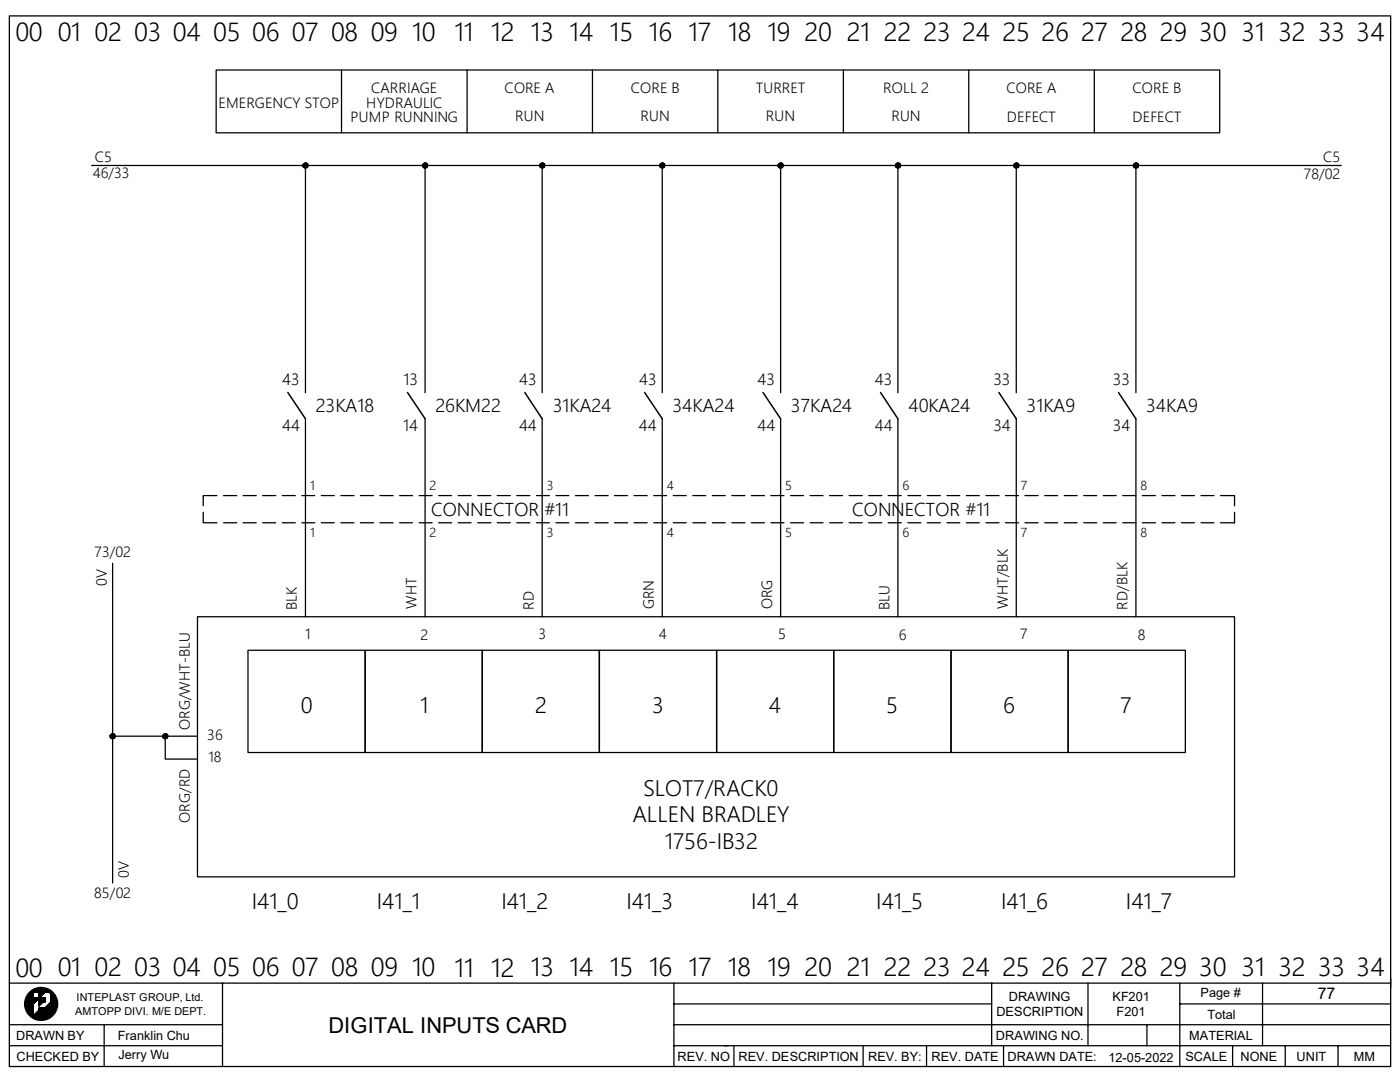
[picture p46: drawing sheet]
<svg xmlns="http://www.w3.org/2000/svg" width="279mm" height="216mm" viewBox="0 0 279 216" stroke-linecap="round" stroke-linejoin="round" font-family="sans-serif">
<defs><g id="words">
<g font-size="5.1">
<text x="3.1" y="8.2">00</text>
<text x="11.5" y="8.2">01 02 03 04 05 06 07 08 09</text>
<text x="82.3" y="8.3">10</text>
<text x="90.7" y="8.3">11</text>
<text x="98.1" y="8.3">12</text>
<text x="106" y="8.2">13</text>
<text x="113.6" y="8.3">14</text>
<text x="121.7" y="8.2">15 16</text>
<text x="137.4" y="8.3">17</text>
<text x="145.3" y="8.2">18 19 20</text>
<text x="169" y="8.3">21</text>
<text x="176.4" y="8.2">22 23 24 25 26 27 28 29 30 31 32 33 34</text>
<text x="3.1" y="194.9">00</text>
<text x="11.5" y="194.8">01 02 03 04</text>
<text x="42.5" y="194.8">05 06 07 08 09 10</text>
<text x="90.7" y="194.9">11 12</text>
<text x="106" y="194.8">13</text>
<text x="113.6" y="194.8">14 15 16 17 18 19</text>
<text x="160.6" y="194.8">20</text>
<text x="169" y="194.8">21 22</text>
<text x="184.3" y="194.8">23</text>
<text x="192" y="194.8">24</text>
<text x="200.1" y="194.8">25 26</text>
<text x="215.8" y="194.8">27</text>
<text x="223.6" y="194.8">28 29 30</text>
<text x="247.8" y="194.8">31</text>
<text x="255.1" y="194.8">32 33 34</text>
</g>
<g font-size="4.4">
<text x="60" y="142.3">0</text>
<text x="83.9" y="142.3">1</text>
<text x="106.8" y="142.3">2</text>
<text x="130.2" y="142.3">3</text>
<text x="153.5" y="142.2">4</text>
<text x="176.8" y="142.2">5</text>
<text x="200.2" y="142.3">6</text>
<text x="223.6" y="142.2">7</text>
<text x="128.4" y="158.9">SLOT7/RACK0</text>
<text x="126.3" y="164.1">ALLEN BRADLEY</text>
<text x="132.7" y="169.4">1756-IB32</text>
<text x="50.3" y="181.4">I41_0</text>
<text x="75.2" y="181.4">I41_1</text>
<text x="100.1" y="181.4">I41_2</text>
<text x="125" y="181.4">I41_3</text>
<text x="149.9" y="181.4">I41_4</text>
<text x="174.9" y="181.4">I41_5</text>
<text x="199.8" y="181.4">I41_6</text>
<text x="224.7" y="181.4">I41_7</text>
<text x="65.5" y="206">DIGITAL INPUTS CARD</text>
</g>
<g font-size="3.6">
<text x="63" y="82.2">23KA18</text>
<text x="86.9" y="82.2">26KM22</text>
<text x="110.3" y="82.2">31KA24</text>
<text x="134.2" y="82.2">34KA24</text>
<text x="157.9" y="82.2">37KA24</text>
<text x="181.3" y="82.2">40KA24</text>
<text x="204.9" y="82.2">31KA9</text>
<text x="228.8" y="82.2">34KA9</text>
<text x="86.1" y="102.9">CONNECTOR #11</text>
<text x="170.1" y="102.9">CONNECTOR #11</text>
</g>
<g font-size="3.2">
<text x="56.3" y="76.8">43</text>
<text x="80.5" y="76.8">13</text>
<text x="103.6" y="76.8">43</text>
<text x="127.6" y="76.8">43</text>
<text x="151.2" y="76.8">43</text>
<text x="174.6" y="76.8">43</text>
<text x="198.2" y="76.8">33</text>
<text x="222.1" y="76.8">33</text>
<text x="56.3" y="85.9">44</text>
<text x="80.5" y="86">14</text>
<text x="103.6" y="85.9">44</text>
<text x="127.5" y="85.9">44</text>
<text x="151.2" y="85.9">44</text>
<text x="174.6" y="85.9">44</text>
<text x="198.2" y="85.9">34</text>
<text x="222.1" y="85.9">34</text>
<text x="263" y="199.4">77</text>
</g>
<g font-size="2.9">
<text x="43.6" y="21.5">EMERGENCY STOP</text>
<text x="73.1" y="21.5">HYDRAULIC</text>
<text x="74.1" y="18.6">CARRIAGE</text>
<text x="100.7" y="18.6">CORE A</text>
<text x="125.9" y="18.6">CORE B</text>
<text x="150.8" y="18.6">TURRET</text>
<text x="176.3" y="18.6">ROLL 2</text>
<text x="200.9" y="18.6">CORE A</text>
<text x="226" y="18.6">CORE B</text>
<text x="70" y="24.3">PUMP RUNNING</text>
<text x="102.8" y="24.2">RUN</text>
<text x="127.8" y="24.2">RUN</text>
<text x="152.9" y="24.2">RUN</text>
<text x="177.9" y="24.2">RUN</text>
<text x="201" y="24.3">DEFECT</text>
<text x="226" y="24.3">DEFECT</text>
<text x="18.5" y="35.6">46/33</text>
<text x="18.9" y="32.3">C5</text>
<text x="260.2" y="35.7">78/02</text>
<text x="264.1" y="32.3">C5</text>
<text x="18.8" y="111.2">73/02</text>
<text x="21.3" y="116.8" transform="rotate(-90 21.3 116.8)">0V</text>
<text x="59.3" y="121.7" transform="rotate(-90 59.3 121.7)">BLK</text>
<text x="83.1" y="121.5" transform="rotate(-90 83.1 121.5)">WHT</text>
<text x="106.5" y="121.7" transform="rotate(-90 106.5 121.7)">RD</text>
<text x="130.5" y="121.6" transform="rotate(-90 130.5 121.6)">GRN</text>
<text x="154.1" y="121.6" transform="rotate(-90 154.1 121.6)">ORG</text>
<text x="177.5" y="121.7" transform="rotate(-90 177.5 121.7)">BLU</text>
<text x="201.1" y="121.5" transform="rotate(-90 201.1 121.5)">WHT/BLK</text>
<text x="225" y="121.7" transform="rotate(-90 225 121.7)">RD/BLK</text>
<text x="60.9" y="127.6">1</text>
<text x="83.9" y="127.6">2</text>
<text x="107.4" y="127.6">3</text>
<text x="131.5" y="127.5">4</text>
<text x="155.3" y="127.5">5</text>
<text x="179.4" y="127.6">6</text>
<text x="203.6" y="127.5">7</text>
<text x="227.1" y="127.7">8</text>
<text x="37.9" y="145.7" transform="rotate(-90 37.9 145.7)">ORG/WHT-BLU</text>
<text x="41.4" y="147.6">36</text>
<text x="41.6" y="152">18</text>
<text x="37.9" y="164.2" transform="rotate(-90 37.9 164.2)">ORG/RD</text>
<text x="18.8" y="179.2">85/02</text>
<text x="25.7" y="175.2" transform="rotate(-90 25.7 175.2)">0V</text>
</g>
<g font-size="2.5">
<text x="61.9" y="97.8">1</text>
<text x="85.7" y="97.8">2</text>
<text x="109.1" y="97.8">3</text>
<text x="133.1" y="97.8">4</text>
<text x="156.7" y="97.8">5</text>
<text x="180.1" y="97.8">6</text>
<text x="203.8" y="97.8">7</text>
<text x="227.6" y="97.8">8</text>
<text x="61.9" y="107.2">1</text>
<text x="85.7" y="107.2">2</text>
<text x="109.1" y="107.2">3</text>
<text x="133.1" y="107.2">4</text>
<text x="156.7" y="107.2">5</text>
<text x="180.1" y="107.2">6</text>
<text x="203.8" y="107.2">7</text>
<text x="227.6" y="107.2">8</text>
<text x="198.8" y="202.8">DESCRIPTION</text>
<text x="201.3" y="199.7">DRAWING</text>
<text x="222" y="199.7">KF201</text>
<text x="222.8" y="202.7">F201</text>
<text x="239.6" y="198.9">Page #</text>
<text x="241" y="203.3">Total</text>
<text x="3.2" y="207.5">DRAWN BY</text>
<text x="23.5" y="207.5">Franklin Chu</text>
<text x="198.8" y="207.5">DRAWING NO.</text>
<text x="237.3" y="207.5">MATERIAL</text>
<text x="3.3" y="211.6">CHECKED BY</text>
<text x="23.6" y="211.4">Jerry Wu</text>
<text x="135.2" y="211.6">REV. NO REV. DESCRIPTION</text>
<text x="173.2" y="211.6">REV. BY:</text>
<text x="185.9" y="211.6">REV. DATE</text>
<text x="201.1" y="211.6">DRAWN DATE:</text>
<text x="221.2" y="211.9">12-05-2022</text>
<text x="236.6" y="211.6">SCALE</text>
<text x="247.6" y="211.6">NONE</text>
<text x="258.7" y="211.6">UNIT</text>
<text x="270.2" y="211.6">MM</text>
</g>
<g font-size="2.2">
<text x="15" y="202.4">AMTOPP DIVI. M/E DEPT.</text>
<text x="15.3" y="199.8">INTEPLAST GROUP, Ltd.</text>
</g>
</g></defs>
<g fill="none" stroke="#000" stroke-width=".25">
<path d="M1.9 3.2h275.6v209.6h-275.6zM43.1 14h200.3v12.5h-200.3zM68.2 14v12.5M93.2 14v12.5M118.2 14v12.5M143.3 14v12.5M168.3 14v12.5M193.3 14v12.5M218.4 14v12.5M18.3 33h249.4M60.9 32.5l-.4 .4M61 33v45.4"/>
<path d="M61.1 32.5l-.6 .6M61.2 32.6l-.7 .7M61.3 32.6l-.7 .8M61.4 32.7l-.7 .7M61.4 33.3l-.2 .2M61.5 32.9l-.7 .6M61.5 33l-.5 .5M84.8 32.5l-.5 .4M84.8 33v45.4M85 32.5l-.7 .6M85.1 32.6l-.7 .7M85.2 32.6l-.7 .8"/>
<path d="M85.3 32.7l-.8 .7M85.3 33.3l-.2 .2M85.3 32.9l-.6 .6M85.3 33l-.5 .5M108.2 32.5l-.5 .4M108.2 33v45.4M108.3 32.5l-.6 .6M108.5 32.6l-.7 .7M108.6 32.6l-.8 .8M108.7 32.7l-.7 .7M108.7 33.3l-.2 .2M108.7 32.9l-.6 .6"/>
<path d="M108.8 33l-.6 .5M132.1 32.5l-.4 .4M132.2 33v45.4M132.3 32.5l-.6 .6M132.4 32.6l-.7 .7M132.5 32.6l-.7 .8M132.6 32.7l-.7 .7M132.6 33.3l-.2 .2M132.7 32.9l-.7 .6M132.7 33l-.5 .5M155.7 32.5l-.4 .4M155.8 33v45.4"/>
<path d="M155.9 32.5l-.6 .6M156 32.6l-.7 .7M156.1 32.6l-.7 .8M156.2 32.7l-.7 .7M156.3 33.3l-.3 .2M156.3 32.9l-.7 .6M156.3 33l-.5 .5M179.2 32.5l-.5 .4M179.2 33v45.4M179.3 32.5l-.6 .6M179.5 32.6l-.7 .7M179.6 32.6l-.8 .8"/>
<path d="M179.7 32.7l-.8 .7M179.7 33.3l-.2 .2M179.7 32.9l-.6 .6M179.7 33l-.5 .5M202.8 32.5l-.5 .4M202.8 33v45.4M202.9 32.5l-.6 .6M203.1 32.6l-.7 .7M203.2 32.6l-.8 .8M203.3 32.7l-.7 .7M203.3 33.3l-.2 .2M203.3 32.9l-.6 .6"/>
<path d="M203.4 33l-.6 .5M226.7 32.5l-.5 .4M226.7 33v45.4M226.8 32.5l-.6 .6M226.9 32.6l-.7 .7M227.1 32.6l-.8 .8M227.2 32.7l-.8 .7M227.2 33.3l-.3 .2M227.2 32.9l-.6 .6M227.2 33l-.5 .5M43.3 98.9h-2.7v2M44.6 98.9h2.6"/>
<path d="M48.5 98.9h2.6M52.4 98.9h2.6M56.3 98.9h2.6M60.2 98.9h2.6M61 83.6v39.5M64.1 98.9h2.6M68 98.9h2.7M71.9 98.9h2.6M75.8 98.9h2.6M79.8 98.9h2.5M83.7 98.9h2.5M84.8 83.6v39.5"/>
<path d="M87.5 98.9h2.6M91.4 98.9h2.6M95.3 98.9h2.7M99.2 98.9h2.7M103.1 98.9h2.6M107.1 98.9h2.5M108.2 83.6v39.5M111 98.9h2.5M114.9 98.9h2.5M118.7 98.9h2.7M122.6 98.9h2.7M126.5 98.9h2.7"/>
<path d="M130.5 98.9h2.6M132.2 83.6v39.5M134.4 98.9h2.5M138.3 98.9h2.5M142.2 98.9h2.5M146.1 98.9h2.6M149.9 98.9h2.7M153.8 98.9h2.7M155.8 83.6v39.5M157.8 98.9h2.6M161.7 98.9h2.6M165.6 98.9h2.5"/>
<path d="M169.5 98.9h2.6M173.4 98.9h2.6M177.2 98.9h2.7M179.2 83.6v39.5M181.2 98.9h2.6M185.1 98.9h2.6M189 98.9h2.6M192.9 98.9h2.6M196.8 98.9h2.6M200.7 98.9h2.6M202.8 83.6v39.5M204.6 98.9h2.6"/>
<path d="M208.5 98.9h2.6M212.4 98.9h2.6M216.3 98.9h2.6M220.2 98.9h2.6M224.1 98.9h2.6M226.7 83.6v39.5M228 98.9h2.6M231.9 98.9h2.6M235.8 98.9h2.6M239.7 98.9h2.6M243.6 98.9h2.8v2M22.5 112.4v63.8"/>
<path d="M40.6 102.2v2.1h2.7M44.6 104.3h2.6M48.5 104.3h2.6M52.4 104.3h2.6M56.3 104.3h2.6M60.2 104.3h2.6M64.1 104.3h2.6M68 104.3h2.7M71.9 104.3h2.6M75.8 104.3h2.6M79.8 104.3h2.5M83.7 104.3h2.5"/>
<path d="M87.5 104.3h2.6M91.4 104.3h2.6M95.3 104.3h2.7M99.2 104.3h2.7M103.1 104.3h2.6M107.1 104.3h2.5M111 104.3h2.5M114.9 104.3h2.5M118.7 104.3h2.7M122.6 104.3h2.7M126.5 104.3h2.7M130.5 104.3h2.6"/>
<path d="M134.4 104.3h2.5M138.3 104.3h2.5M142.2 104.3h2.5M146.1 104.3h2.6M149.9 104.3h2.7M153.8 104.3h2.7M157.8 104.3h2.6M161.7 104.3h2.6M165.6 104.3h2.5M169.5 104.3h2.6M173.4 104.3h2.6M177.2 104.3h2.7"/>
<path d="M181.2 104.3h2.6M185.1 104.3h2.6M189 104.3h2.6M192.9 104.3h2.6M196.8 104.3h2.6M200.7 104.3h2.6M204.6 104.3h2.6M208.5 104.3h2.6M212.4 104.3h2.6M216.3 104.3h2.6M220.2 104.3h2.6M224.1 104.3h2.6"/>
<path d="M228 104.3h2.6M231.9 104.3h2.6M235.8 104.3h2.6M239.7 104.3h2.6M246.4 102.2v2.1h-2.8M39.4 123.1h207v51.9h-207zM49.5 129.8h23.4v20.4h-23.4zM72.9 129.8h23.3v20.4h-23.3zM96.3 129.8h23.3v20.4h-23.3zM119.6 129.8h23.4v20.4h-23.4zM143 129.8h23.4v20.4h-23.4zM166.4 129.8h23.4v20.4h-23.4z"/>
<path d="M189.8 129.8h23.3v20.4h-23.3zM213.2 129.8h23.4v20.4h-23.4zM22.4 146.4l-.5 .4M22.5 146.9h16.9M22.6 146.4l-.6 .6M22.7 146.4l-.7 .8M22.8 146.5l-.7 .7M22.9 146.6l-.7 .7M22.9 147.2l-.2 .2M22.9 146.7l-.6 .7M23 146.9l-.5 .5M32.9 146.4l-.4 .4"/>
<path d="M33 146.9v4.6h6.4M33.1 146.4l-.6 .6M33.2 146.4l-.7 .8M33.3 146.5l-.7 .7M33.4 146.6l-.7 .7M33.4 147.2l-.2 .2M33.5 146.7l-.7 .7M33.5 146.9l-.5 .5M1.9 196.2h275.6M6.2 198l-.4 .4M6.5 197.8l-.9 .8M6.6 198.1l-1.4 1.4"/>
<path d="M6.6 198.2l-1.4 1.4M6.6 198.2l-1.4 1.5M6.6 198.3l-1.4 1.5M6.6 198.3l-1.4 1.6M6.6 198.4l-1.4 1.5M6.6 198.6l-1.5 1.6M6.6 198.7l-1.5 1.5M6.6 198.8l-1.5 1.5M6.6 198.8l-1.5 1.6M6.6 198.9l-1.5 1.5 1.5-1.4M6.6 199l-1.5 1.6M6.6 199.1l-1.5 1.5"/>
<path d="M6.6 199.2l-1.5 1.5M6.7 197.7l-1.2 1.1M6.8 199.2l-1.6 1.6M6.8 197.6l-1.3 1.4M6.9 199.2l-1.7 1.7M6.9 197.5l-1.5 1.6M7 199.2l-1.8 1.8M7.1 197.5l-1.8 1.7M7.1 199.2l-1.9 1.9M7.2 197.4l-1.9 1.9M7.2 198l.8-.7-.8 .7M7.2 199.2l-2 1.9"/>
<path d="M7.2 199.2l-2 2M7.3 197.4l-2.1 2M7.3 199.2l-2.1 2.1M7.4 197.4l-.7 .6M7.4 199.2l-2.1 2.1 2.2-2.1M7.5 197.4l-.7 .6M7.5 197.3l-.6 .7M7.5 199.2l-2.2 2.2M7.6 199.2l-2.3 2.3M7.6 197.3l-.7 .7M7.7 197.3l-.7 .7M7.8 199.1l1.6-1.6-4.1 4"/>
<path d="M7.8 197.3l-.7 .7M7.8 198.6l1.3-1.2-1.3 1.3M7.8 197.8v1.3h-1.3M7.9 197.3l-.8 .7M7.9 199.1v.1M8 199.2l-.2 .1M8 199.1l-.2 .2M8.1 197.3l-.8 .7M8.1 199.1l-.3 .3 .3-.2M8.2 197.2l-.8 .8M8.2 199.1l-.4 .4M8.2 197.2l-.7 .8"/>
<path d="M8.2 199.2l-.4 .4M8.3 197.3l-.8 .7M8.3 199.1l-.5 .5 .5-.4M8.4 197.3l-.8 .7M8.4 199.1l-.6 .6M8.4 197.3l-.7 .7M8.4 199.2l-.6 .6M8.5 197.3l-.8 .7M8.5 199.1l-.7 .8M8.6 199.2l-.8 .7M8.6 199.1l-.8 .8M8.6 197.3l-.8 .8"/>
<path d="M8.6 199.2l-.8 .8M8.7 197.3l-.9 .9M8.7 199.1l-.9 1M8.8 199.1l-1 1 1-.9M8.8 197.3l-1 1M8.9 199.1l-1.1 1.1M8.9 197.3l-1.1 1.1M8.9 199.1l-1.1 1.1 1.1-1M8.9 197.4l-1.1 1.1 1.2-1.1M9 199.4l-1.2 1.2M9 199.5l-1.2 1.2M9 199.7l-.3 .2"/>
<path d="M9 199.9h-.2M9 199.1l-1.2 1.2 1.2-1.1M9 199.1l-1.2 1.3 1.2-1.2M9 199.2l-1.2 1.2 1.2-1.1M9 199.3l-1.2 1.2 1.2-1.1M9 199.3l-1.2 1.3M9 199.4l-1.2 1.3M9 199.5l-.4 .4M9 199.7l-.2 .2 .2-.3-.3 .3M9 199.8v.1M9 199.1h-1.2v1.6l.8-.8M9 199.1v.8h-.4"/>
<path d="M9.1 197.4l-1.3 1.4M9.3 197.4l-1.5 1.5M9.3 197.4l-1.5 1.6M9.4 197.5l-4 4.1 2.3-2.4M9.5 197.5l-.5 .5M9.6 197.6l-.5 .4M9.7 198l.2-.2-.2 .2M9.7 197.6l-.5 .4M9.7 197.7l-.4 .3M9.7 197.7l-.3 .3M9.8 197.7l-.4 .3M9.8 197.7l-.3 .3"/>
<path d="M9.8 198l.2-.1-.1 .1M9.9 197.9l.3 .3M9.9 197.7l-.3 .3M10 197.8l-.2 .2M10 198.1l.2-.1-.2 .2M10.1 197.9l-.2 .2 .2-.1M10.1 199.9l.9-.8-4.1 4.1M10.2 198l-.1 .2 .2-.1M10.3 198.2v1.7l-1.3 1.3h-1.2v.4l-1.3 1.2M10.3 198.1l-.2 .2M10.3 198.1l-.2 .3M10.4 198.2l-.3 .2"/>
<path d="M10.4 198.2l-.3 .4M10.5 198.3l-.4 .4M10.5 198.3l-.4 .5M10.6 198.4l-.5 .4M10.6 198.4l-.5 .5M10.6 198.5l-.5 .5M10.7 198.5l-.6 .6 .6-.6M10.7 198.6l-.6 .6M10.8 198.6l-.7 .6M10.8 198.7l-.7 .6M10.8 198.7l-.7 .7M10.8 198.8l-.7 .7"/>
<path d="M10.9 198.8l-.8 .8M10.9 198.9l-.8 .7M10.9 198.9l-.8 .8M11 199l-.9 .8M11 199l-.9 .9M11 199.1l-4 4.1M11 199.2l-3.9 4M11.1 199.3l-3.9 3.9M11.1 199.4l-3.9 3.8M11.1 199.4l-3.8 3.9M11.1 199.5l-3.7 3.8 3.8-3.7M11.2 199.7l-3.6 3.6"/>
<path d="M11.2 199.8l-3.6 3.6M11.2 199.8l-3.5 3.6M11.2 199.9l-3.5 3.5M11.3 199.9l-3.5 3.5M44.4 196.2v8.3M134.5 196.2v16.6M197.9 196.2v12.5M217.1 196.2v12.5M235.5 196.2v16.6M252 196.2v12.5M277.5 195.2v1.9M1.9 204.5h42.5"/>
<path d="M1.9 208.7h42.5M5.1 200l1.5-1.5-1.5 1.6M6.6 200.4l-1.2 1.3M6.6 200.5l-1.1 1.3M6.6 200.7l-1.1 1.1M6.6 200.7l-1.1 1.2M6.6 200.9l-1 1.1M6.6 201l-1 1M6.6 201.1l-.9 1M6.6 201.2l-.9 .9 .9-.8M6.6 201.3l-.8 .9M6.6 201.4l-.8 .9"/>
<path d="M6.6 201.6l-.7 .8M6.6 201.7l-.7 .7M6.6 201.9l-.6 .6M6.6 202l-.5 .6M6.6 202.1l-.5 .5M6.6 200.4l-1.2 1.2M6.6 201.5l-.8 .8M6.6 201.8l-.6 .6M6.6 201.8l-.6 .7M6.6 201.9l-.5 .7M6.6 202.1l-.4 .5M6.6 202.2l-.4 .5 .4-.4"/>
<path d="M6.6 202.4l-.3 .3M6.6 202.4l-.3 .4M6.6 202.6l-.2 .2M7.5 203.3l3.7-3.7-3.7 3.7M7.8 201.1h.1M7.9 201.1l-.1 .1M8 201.1l-.2 .2M8.2 201.1l-.4 .4M8.3 201.1l-1.9 1.8M8.3 201.1l-1.8 1.8M8.4 201.1l-1.8 1.8 1.9-1.8M8.6 201.1l-2 1.9"/>
<path d="M8.7 201.1l-2 1.9M8.7 201.1l-1.9 2M8.8 201.1l-2 2M8.9 201.1l-2 2M10.7 202.1l-.7 .7M10.8 201.9l-1 1M10.9 201.8l-1.2 1.2M11 201.6l-1.5 1.5M11 201.5l-1.6 1.7M11.1 201.3l-1.9 1.9M11.1 201.4l-1.8 1.8M11.1 201.2l-2 2.1"/>
<path d="M11.2 201l-2.3 2.3M11.2 201.1l-2.2 2.2M11.2 200.8l-2.6 2.6M11.2 200.8l-2.5 2.6M11.2 200.9l-2.4 2.4M11.3 200l-3.4 3.4M11.3 200.1l-3.4 3.3M11.3 200.1l-3.3 3.3M11.3 200.2l-3.3 3.2M11.3 200.3l-3.2 3.1M11.3 200.3l-3.1 3.1 3.1-3M11.3 200.4l-3 3"/>
<path d="M11.3 200.5l-2.9 2.9M11.3 200.6l-2.8 2.8M11.3 200.7l-2.7 2.7M20.8 204.5v8.3M44.4 204.5v8.3M134.5 204.5h143M134.5 208.7h143M134.5 200.3h63.4M146.5 208.7v4.1M172.3 208.7v4.1M184.9 208.7v4.1M200.3 208.7v4.1"/>
<path d="M228.9 204.5v4.2M235.5 200.3h42M246 208.7v4.1M256.5 208.7v4.1M267 208.7v4.1"/>
<circle cx="61" cy="33" r=".51"/>
<circle cx="84.8" cy="33" r=".51"/>
<circle cx="108.2" cy="33" r=".51"/>
<circle cx="132.2" cy="33" r=".51"/>
<circle cx="155.8" cy="33" r=".51"/>
<circle cx="179.2" cy="33" r=".51"/>
<circle cx="202.8" cy="33" r=".51"/>
<circle cx="226.7" cy="33" r=".51"/>
<circle cx="22.5" cy="146.9" r=".51"/>
<circle cx="33" cy="146.9" r=".51"/>
<circle cx="8.2" cy="200.3" r="3.3"/>
</g>
<path d="M57.4 78.3l3.6 5.3M81.3 78.3l3.5 5.3M104.7 78.3l3.5 5.3M128.7 78.3l3.5 5.3M152.3 78.3l3.5 5.3M175.7 78.3l3.5 5.3M199.3 78.3l3.5 5.3M223.2 78.3l3.5 5.3" fill="none" stroke="#000" stroke-width=".3"/>
<use href="#words"/>
</svg>
